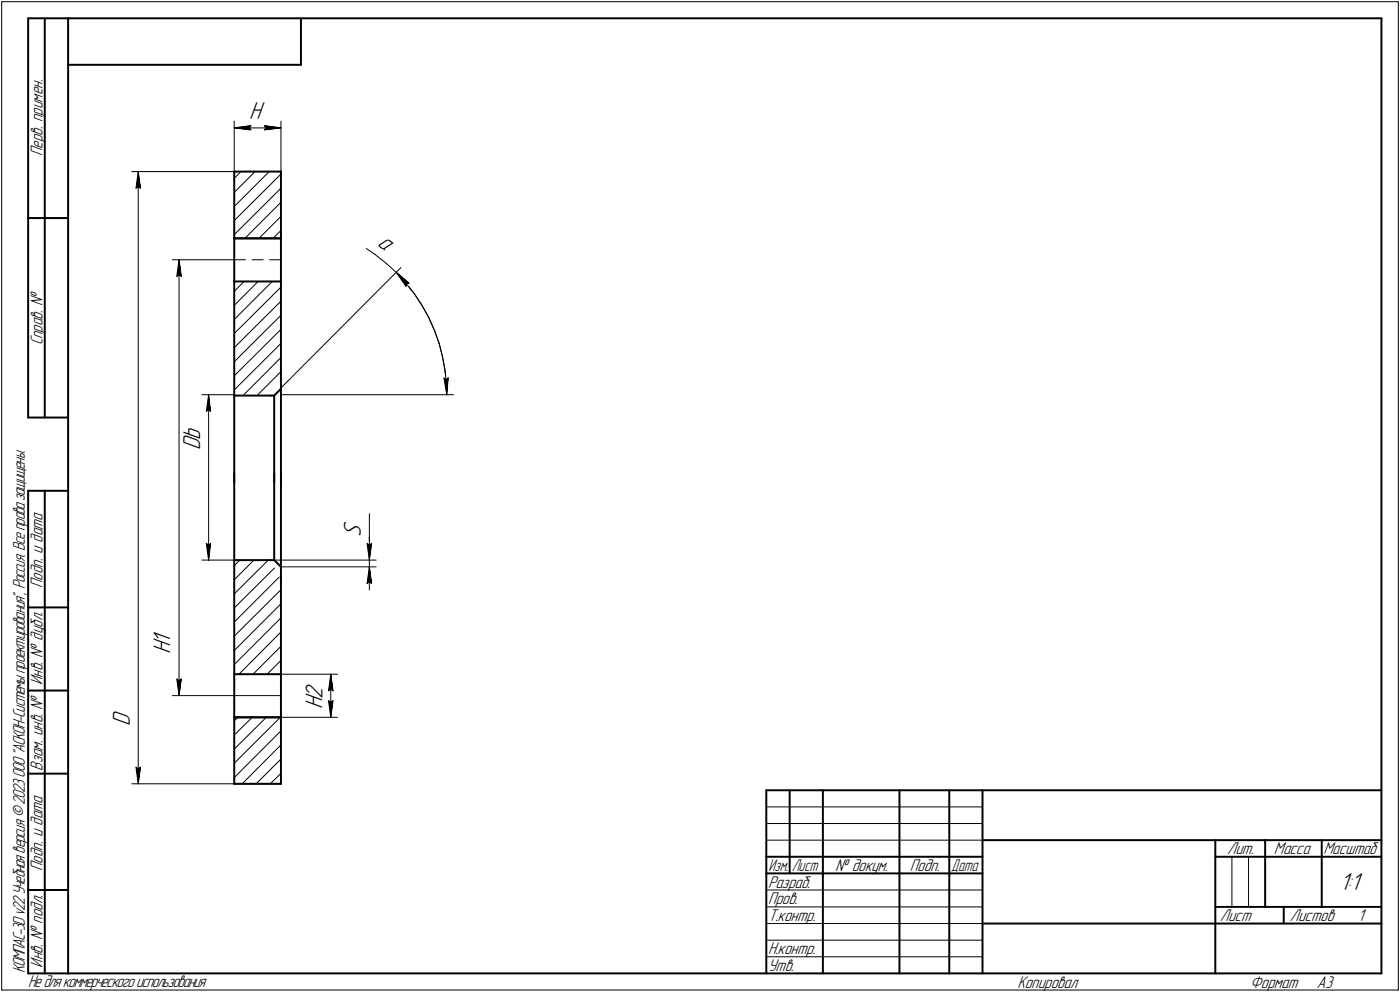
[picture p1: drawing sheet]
<svg xmlns="http://www.w3.org/2000/svg" width="421mm" height="298mm" viewBox="0 0 421 298" stroke-linecap="round" stroke-linejoin="round" font-family="sans-serif">
<defs><g id="words">
<g font-size="7.8">
<text x="75" y="35.9">H</text>
<text x="113.4" y="73.7" transform="rotate(37 113.4 73.7)">a</text>
<text x="60.2" y="135.3" transform="rotate(-90 60.2 135.3)">D</text>
<text x="60.2" y="132.1" transform="rotate(-90 60.2 132.1)">b</text>
<text x="108.6" y="161.3" transform="rotate(-90 108.6 161.3)">S</text>
<text x="51.3" y="196.7" transform="rotate(-90 51.3 196.7)">H</text>
<text x="51.3" y="193.5" transform="rotate(-90 51.3 193.5)">1</text>
<text x="96.9" y="210" transform="rotate(-90 96.9 210)">2</text>
<text x="96.9" y="213.2" transform="rotate(-90 96.9 213.2)">H</text>
<text x="39.1" y="218.1" transform="rotate(-90 39.1 218.1)">D</text>
<text x="402.9" y="267.5">1:1</text>
</g>
<g font-size="5.4">
<text x="12.8" y="46.9" transform="rotate(-90 12.8 46.9)">Перв. примен.</text>
<text x="12.8" y="103.8" transform="rotate(-90 12.8 103.8)">Справ. !</text>
<text x="12.8" y="176.7" transform="rotate(-90 12.8 176.7)">Подп. и дата</text>
<text x="12.8" y="205.8" transform="rotate(-90 12.8 205.8)">Инв. ! дубл.</text>
<text x="12.8" y="231.6" transform="rotate(-90 12.8 231.6)">Взам. инв. !</text>
<text x="369.1" y="256.8">Лит.</text>
<text x="383.1" y="256.8">Масса</text>
<text x="398" y="256.8">Масштаб</text>
<text x="12.8" y="261.7" transform="rotate(-90 12.8 261.7)">Подп. и дата</text>
<text x="251.2" y="261.8">! докум.</text>
<text x="273.6" y="261.8">Подп.</text>
<text x="231" y="266.8">Разраб.</text>
<text x="231" y="271.8">Пров.</text>
<text x="231" y="276.8">Т.контр.</text>
<text x="366.9" y="276.8">Лист</text>
<text x="387.9" y="276.8">Листов</text>
<text x="408.4" y="276.8">1</text>
<text x="231" y="286.8">Н.контр.</text>
<text x="7.5" y="292.5" transform="rotate(-90 7.5 292.5)">КОМПАС-3Dv22Учебнаяверсия©2023ООО&quot;АСКОН-Системыпроектирования&quot;, Россия. Всеправазащищены.</text>
<text x="12.8" y="290.8" transform="rotate(-90 12.8 290.8)">Инв. ! подл.</text>
<text x="231" y="291.8">Утв.</text>
<text x="8.5" y="296.7">Недлякоммерческогоиспользования</text>
<text x="306" y="296.8">Копировал</text>
<text x="376" y="296.8">Формат</text>
<text x="396" y="296.8">A3</text>
</g>
<g font-size="5.3">
<text x="231.1" y="261.8">Изм.</text>
<text x="238.1" y="261.8">Лист</text>
<text x="286.1" y="261.8">Дата</text>
</g>
</g></defs>
<g fill="none" stroke="#000" stroke-width=".59">
<path d="M8.5 5.5v120zM8.5 5.5h12zM13.5 5.5v120zM20.5 5.5v287zM20.5 5.5h395zM20.5 19.5h70zM90.5 5.5v14zM415.5 5.5v287zM70.4 51.6h14.1zM70.4 51.6v20zM84.5 51.6v20zM8.5 65.5h12z"/>
<path d="M70.4 71.6h14.1zM70.4 71.6v13zM84.5 71.6v13zM70.4 84.6h14.1zM70.4 84.6v34.3zM84.5 84.6v28.3zM70.4 118.9h11zM70.4 118.9v26zM81.4 118.9h1.1zM82.5 118.9l2-2.1zM82.5 118.9v26zM84.5 112.9v3.7z"/>
<path d="M84.5 116.6v28.3zM8.5 125.5h12zM8.5 147.5v145zM8.5 147.5h12zM13.5 147.5v145zM70.4 142.3v26zM82.5 142.3v26zM84.5 142.3v28.3zM70.4 168.3v34.2zM70.4 168.3h11zM81.4 168.3h1.1zM82.5 168.3l2 2z"/>
<path d="M84.5 174.3v28.3zM84.5 170.6v3.7zM8.5 182.5h12zM8.5 207.5h12zM70.4 215.6h14.1zM70.4 215.6v19.9zM70.4 202.6h14.1zM70.4 202.6v13zM84.5 215.6v19.9zM84.5 202.6v13zM8.5 232.5h12zM70.4 235.5h14.1z"/>
<path d="M230.5 237.5h185zM230.5 237.5v55zM237.5 237.5v25zM247.5 237.5v55zM270.5 237.5v55zM285.5 237.5v55zM295.5 237.5v55zM230.5 257.5h65zM295.5 252.5h120zM365.5 252.5v40zM365.5 257.5h15zM380.5 252.5v20z"/>
<path d="M380.5 257.5h35zM397.5 252.5v20zM8.5 267.5h12zM230.5 262.5h65zM295.5 277.5h70zM365.5 277.5h50zM365.5 272.5h50zM386.1 272.5v5zM8.5 292.5h12zM20.5 292.5h395z"/>
</g>
<g fill="none" stroke="#000" stroke-width=".3">
<path d="M.5 .5v297zM.5 .5h420zM420.5 .5v297zM70.4 36.4v15.2zM70.4 38.4l5-.6zM70.4 38.4l5 .6zM70.4 38.4h14.1zM75 38.4l.4 .6zM75.4 37.8l-.4 .6zM79.5 39l5-.6zM79.5 37.8l.5 .6zM79.5 37.8l5 .6z"/>
<path d="M80 38.4l-.5 .6zM84.5 36.4v15.2zM39.6 51.6h44.9zM40.9 56.6l.7-.5zM41.6 51.6l.6 5zM41.6 56.1l.6 .5zM41.6 51.6l-.7 5zM41.6 51.6v183.9zM70.4 57.8l6.3-6.2zM70.4 53.6l2.1-2zM51.8 78.1h18.6zM53.8 78.1l.7 5z"/>
<path d="M53.8 78.1l-.6 5zM53.8 78.1v130.9zM70.4 78.1h3.4zM70.4 70.5l14.1-13.9zM70.4 66.3l14.1-14zM70.4 62.1l10.5-10.5zM73.7 71.6l10.8-10.8zM75.8 78.1h3.4zM77.9 71.6l6.6-6.6zM81.1 78.1h3.4zM82.1 71.6l2.4-2.3zM110.2 74.7l2.6 1.8z"/>
<path d="M112.8 76.5l3.3 2.6zM116.1 79.1l3.1 2.8zM53.2 83.1l.6-.5zM53.8 82.6l.7 .5zM70.4 96l11.5-11.4zM70.4 91.8l7.2-7.2zM70.4 87.5l3-2.9zM119.2 81.9l2.8 3.1zM119.2 81.9l3.8 3.2zM119.2 81.9l2.9 4.1zM120.6 80.4l-36.1 36.2zM122 85l2.6 3.3z"/>
<path d="M122.3 85.2l.7-.1zM122.3 85.2l-.2 .8zM124.6 88.3l2.3 3.5zM126.9 91.8l2 3.6zM128.9 95.4l1.7 3.8zM130.6 99.2l1.5 4zM60.7 118.6h9.7zM62.7 118.6l.6 5zM62.7 118.6l-.6 5zM62.7 118.6v49.7zM70.4 117.2l14.1-14zM70.4 112.9l14.1-13.9z"/>
<path d="M70.4 108.7l14.1-14zM70.4 104.5l14.1-14zM70.4 100.2l14.1-13.9zM77.6 118.6l6.9-6.9zM84.5 107.4l-11.2 11.2zM84.5 118.6h51.9zM132.1 103.2l1 4.1zM133.1 107.3l.8 4.1zM133.5 113.6l.9 5zM133.5 113.6l.7 .5zM133.9 111.4l.4 4.2zM134.2 114.1l.6-.6z"/>
<path d="M134.3 115.6l.1 3zM134.8 113.5l-.4 5.1zM62.1 123.6l.6-.5zM62.7 123.1l.6 .5zM111.1 154.3v9zM60.7 168.3h9.7zM62.1 163.3l.6 5zM62.1 163.3l.6 .5zM62.7 163.8l.6-.5zM63.3 163.3l-.6 5zM70.4 178.5l10-9.9zM70.4 174.2l5.7-5.6z"/>
<path d="M70.4 170l1.5-1.4zM82.5 168.3h30.6zM84.5 170.3h28.6zM110.4 163.3l.7 .5zM110.4 163.3l.7 5zM110.4 175.3l.7-.5zM111.1 163.3v5zM111.1 163.8l.7-.5zM111.1 161.3v7zM111.1 170.3l-.7 5zM111.1 174.8l.7 .5zM111.1 170.3l.7 5z"/>
<path d="M111.1 170.3v7zM111.1 168.3v2zM111.8 163.3l-.7 5zM70.4 195.5l14.1-14.1zM70.4 191.2l14.1-14zM70.4 186.9l13.6-13.5zM70.4 182.7l12.1-12zM84.5 189.9l-12.6 12.7zM84.5 185.7l-14.1 14zM51.8 209h18.6zM53.2 204l.6 5zM53.2 204l.6 .6z"/>
<path d="M53.8 204.6l.7-.6zM54.5 204l-.7 5zM70.4 209h14.1zM70.4 216.7l1.1-1.1zM76.1 202.6l8.4-8.4zM80.3 202.6l4.2-4.1zM84.5 215.6h17zM84.5 202.6h17zM98.8 210.6l.7 5zM98.8 210.6l.7 .5zM98.8 207.6l.7-.5zM99.5 211.1l.7-.5z"/>
<path d="M99.5 202.6l.7 5zM99.5 207.1l.7 .5zM99.5 202.6l-.7 5zM99.5 202.6v13zM100.2 210.6l-.7 5zM39.6 235.5h44.9zM40.9 230.5l.7 5zM40.9 230.5l.7 .6zM41.6 231.1l.6-.6zM42.2 230.5l-.6 5zM70.4 233.7l14.1-14.1zM70.4 229.4l13.9-13.8z"/>
<path d="M70.4 225.1l9.7-9.5zM70.4 220.9l5.5-5.3zM72.8 235.5l11.7-11.6zM77 235.5l7.5-7.4zM81.3 235.5l3.2-3.1zM230.5 247.5h65zM230.5 252.5h65zM230.5 242.5h65zM370.5 257.5v15zM375.5 257.5v15zM230.5 267.5h65zM230.5 272.5h65z"/>
<path d="M230.5 277.5h65zM.5 297.5h420zM230.5 282.5h65zM230.5 287.5h65z"/>
</g>
<g fill="#fff" stroke="#fff" stroke-width=".3">
<path d="M116.8 69.3h.1zM116.7 69.4h.3zM116.6 69.5h.6zM116.5 69.6h.8zM116.5 69.7h.8zM116.4 69.8h1.1zM116.3 69.8h1.3zM116.2 69.9h1.5zM116.2 70h1.7zM116.2 70.1h1.7zM116.1 70.2h1.9zM116 70.3h2.2zM116 70.4h2.3zM115.9 70.4h2.5zM115.8 70.5h2.7zM115.7 70.6h2.9zM115.7 70.7h3zM115.7 70.8h3.2zM115.6 70.9h3.4zM115.5 71h3.5zM115.5 71h3.7zM115.4 71.1h3.9zM115.3 71.2h4.1zM115.2 71.3h4.3zM115.1 71.4h4.5zM115.1 71.5h4.6zM115.1 71.5h4.8zM115 71.6h5zM114.9 71.7h5.2zM114.9 71.8h5.3zM114.8 71.9h5.5zM114.7 72h5.7zM114.6 72.1h5.8zM114.6 72.1h5.7zM114.6 72.2h5.6zM114.5 72.3h5.6zM114.4 72.4h5.7zM114.4 72.5h5.7zM114.3 72.6h5.7zM114.2 72.6h5.7zM114.1 72.7h5.8zM114.1 72.8h5.7zM114 72.9h5.7zM114 73h5.6zM113.9 73.1h5.7zM113.8 73.2h5.7zM113.8 73.2h5.7zM113.7 73.3h5.7zM113.6 73.4h5.8zM113.5 73.5h5.8zM113.5 73.6h5.7zM113.5 73.7h5.6zM113.4 73.7h5.7zM113.3 73.8h5.7zM113.3 73.9h5.7zM113.2 74h5.7zM113.1 74.1h5.8zM113 74.2h5.8zM113 74.3h5.7zM112.9 74.3h5.7zM112.9 74.4h5.7zM112.8 74.5h5.7zM112.8 74.6h5.6zM112.7 74.7h5.7zM112.6 74.8h5.8zM112.5 74.8h5.8zM112.4 74.9h5.8zM112.6 75h5.5zM112.7 75.1h5.4zM112.8 75.2h5.2zM112.9 75.3h5zM113 75.4h4.9zM113.1 75.4h4.8zM113.3 75.5h4.5zM113.4 75.6h4.3zM113.5 75.7h4.1zM113.6 75.8h4zM113.7 75.9h3.8zM113.8 75.9h3.6zM113.9 76h3.4zM114 76.1h3.3zM114.1 76.2h3.2zM114.2 76.3h3zM114.4 76.4h2.7zM114.5 76.5h2.6zM114.6 76.5h2.4zM114.7 76.6h2.2zM114.8 76.7h2zM114.9 76.8h1.9zM115 76.9h1.8zM115.1 77h1.6zM115.2 77h1.4zM115.3 77.1h1.3zM115.5 77.2h1zM115.6 77.3h.8zM115.7 77.4h.6zM115.8 77.5h.5zM115.9 77.6h.3zM116 77.6h.2z"/>
<path d="M119.3 82h.2zM119.3 82.1h.4zM119.4 82.2h.5zM119.4 82.3h.7zM119.4 82.4h.8zM119.5 82.5h.9zM119.5 82.5h1.1zM119.5 82.6h1.2zM119.5 82.7h1.4zM119.5 82.8h1.6zM119.5 82.9h1.7zM119.6 83h1.6zM119.6 83.1h1.7zM119.6 83.1h1.9zM119.7 83.2h1.9zM119.7 83.3h2zM119.7 83.4h2.1zM119.8 83.5h2zM119.8 83.6h2.2zM119.8 83.7h2.3zM119.8 83.7h2.4zM119.9 83.8h2.4zM120 83.9h2.3zM120.1 84h2.4zM120.1 84.1h2.5zM120.1 84.2h2.6zM120.2 84.2h2.6zM120.3 84.3h2.6zM120.3 84.4h2.7zM120.4 84.5h2.7zM120.5 84.6h2.7zM120.5 84.7h2.8zM120.6 84.8h2.8zM120.6 84.8h2.9zM120.7 84.9h2.9zM120.7 85h3zM120.8 85.1h3zM120.9 85.2h2.8zM120.9 85.3h2.7zM121 85.3h2.5zM121.1 85.4h2.3zM121.2 85.5h2.2zM121.2 85.6h2.1zM121.2 85.7h2zM121.3 85.8h1.8zM121.4 85.9h1.6zM121.4 85.9h1.5zM121.5 86h1.4zM121.6 86.1h1.2zM121.6 86.2h1.1zM121.7 86.3h.9zM121.8 86.4h.7zM121.8 86.4h.6zM121.8 86.5h.5zM121.9 86.6h.4zM122 86.7h.2z"/>
<path d="M132.9 113.1h2.5zM133 113.2h2.4zM133 113.3h2.4zM133 113.4h2.4zM133 113.5h2.4zM133 113.5h2.4zM133.1 113.6h2.3zM133.1 113.7h2.3zM133.1 113.8h2.3zM133.1 113.9h2.3zM133.1 114h2.2zM133.1 114h2.2zM133.2 114.1h2.1zM133.2 114.2h2.1zM133.2 114.3h2.1zM133.2 114.4h2.1zM133.2 114.5h2.1zM133.3 114.6h2zM133.3 114.6h2zM133.3 114.7h2zM133.3 114.8h2zM133.3 114.9h1.9zM133.3 115h1.9zM133.3 115.1h1.9zM133.3 115.1h1.9zM133.3 115.2h1.9zM133.3 115.3h1.9zM133.3 115.4h1.9zM133.4 115.5h1.8zM133.4 115.6h1.8zM133.4 115.7h1.8zM133.4 115.7h1.8zM133.4 115.8h1.7zM133.4 115.9h1.7zM133.5 116h1.6zM133.5 116.1h1.6zM133.5 116.2h1.6zM133.5 116.2h1.6zM133.5 116.3h1.6zM133.6 116.4h1.5zM133.6 116.5h1.5zM133.6 116.6h1.5zM133.6 116.7h1.5zM133.6 116.8h1.4zM133.6 116.8h1.4zM133.7 116.9h1.3zM133.7 117h1.3zM133.8 117.1h1.2zM133.8 117.2h1.2zM133.9 117.3h1zM133.9 117.3h1zM133.9 117.4h1zM133.9 117.5h.9zM133.9 117.6h.9zM134 117.7h.7zM134 117.8h.7zM134.1 117.9h.6zM134.1 117.9h.5zM134.1 118h.5zM134.2 118.1h.4zM134.2 118.2h.3zM134.3 118.3h.2zM134.3 118.4h.2z"/>
<path d="M75 30.3h5zM75 30.4h5zM75 30.5h5zM75 30.6h5zM75 30.6h5zM75 30.7h5zM75 30.8h5zM75 30.9h5zM75 31h5zM75 31.1h5zM75 31.2h5zM75 31.2h5zM75 31.3h5zM75 31.4h5zM75 31.5h5zM75 31.6h5zM75 31.7h5zM75 31.7h5zM75 31.8h5zM75 31.9h5zM75 32h5zM75 32.1h5zM75 32.2h5zM75 32.3h5zM75 32.3h5zM75 32.4h5zM75 32.5h5zM75 32.6h5zM75 32.7h5zM75 32.8h5zM75 32.9h5zM75 32.9h5zM75 33h5zM75 33.1h5zM75 33.2h5zM75 33.3h5zM75 33.4h5zM75 33.4h5zM75 33.5h5zM75 33.6h5zM75 33.7h5zM75 33.8h5zM75 33.9h5zM75 34h5zM75 34h5zM75 34.1h5zM75 34.2h5zM75 34.3h5zM75 34.4h5zM75 34.5h5zM75 34.5h5zM75 34.6h5zM75 34.7h5zM75 34.8h5zM75 34.9h5zM75 35h5zM75 35.1h5zM75 35.1h5zM75 35.2h5zM75 35.3h5zM75 35.4h5zM75 35.5h5zM75 35.6h5zM75 35.6h5zM75 35.7h5zM75 35.8h5zM75 35.9h5zM75 36h5zM75 36.1h5zM75 36.2h5zM75 36.2h5zM75 36.3h5zM75 36.4h5zM75 36.5h5zM75 36.6h5zM75 36.7h5zM75 36.7h5zM75 36.8h5zM75 36.9h5zM75 37h5zM75 37.1h5zM75 37.2h5zM75 37.3h5zM75 37.3h5z"/>
<path d="M75.4 37.3h.5zM74.8 37.3h1.1zM74.1 37.4h1.8zM73.5 37.5h2.4zM72.9 37.6h3zM72.2 37.7h3.7zM72.1 37.8h3.8zM71.9 37.8h4zM71.6 37.9h4.3zM71.5 38h4.4zM71.3 38.1h4.6zM71 38.2h4.9zM70.9 38.3h5zM70.7 38.4h5.2zM70.4 38.4h5.5zM70.7 38.5h5.2zM71 38.6h4.9zM71.1 38.7h4.8zM71.4 38.8h4.5zM71.6 38.9h4.3zM71.8 38.9h4.1zM72.1 39h3.8zM72.2 39.1h3.7zM72.9 39.2h3zM73.5 39.3h2.4zM74.1 39.4h1.8zM74.8 39.5h1.1zM75.4 39.5h.5z"/>
<path d="M79 37.3h.7zM79 37.3h1.3zM79 37.4h1.9zM79 37.5h2.5zM79 37.6h3.1zM79 37.7h3.7zM79 37.8h4zM79 37.8h4.1zM79 37.9h4.3zM79 38h4.6zM79 38.1h4.7zM79 38.2h4.9zM79 38.3h5.2zM79 38.4h5.3zM79 38.4h5.5zM79 38.5h5.3zM79 38.6h5.1zM79 38.7h4.9zM79 38.8h4.7zM79 38.9h4.4zM79 38.9h4.2zM79 39h4zM79 39.1h3.7zM79 39.2h3.1zM79 39.3h2.5zM79 39.4h1.9zM79 39.5h1.3zM79 39.5h.7z"/>
<path d="M45.7 189.6h7.1zM45.7 189.7h7.1zM45.7 189.7h7.1zM45.7 189.8h7.1zM45.7 189.9h7.1zM45.7 190h7.1zM45.7 190.1h7.1zM45.7 190.2h7.1zM45.7 190.2h7.1zM45.7 190.3h7.1zM45.7 190.4h7.1zM45.7 190.5h7.1zM45.7 190.6h7.1zM45.7 190.7h7.1zM45.7 190.8h7.1zM45.7 190.8h7.1zM45.7 190.9h7.1zM45.7 191h7.1zM45.7 191.1h7.1zM45.7 191.2h7.1zM45.7 191.3h7.1zM45.7 191.3h7.1zM45.7 191.4h7.1zM45.7 191.5h7.1zM45.7 191.6h7.1zM45.7 191.7h7.1zM45.7 191.8h7.1zM45.7 191.9h7.1zM45.7 191.9h7.1zM45.7 192h7.1zM45.7 192.1h7.1zM45.7 192.2h7.1zM45.7 192.3h7.1zM45.7 192.4h7.1zM45.7 192.4h7.1zM45.7 192.5h7.1zM45.7 192.6h7.1zM45.7 192.7h7.1zM45.7 192.8h7.1zM45.7 192.9h7.1zM45.7 193h7.1zM45.7 193h7.1zM45.7 193.1h7.1zM45.7 193.2h7.1zM45.7 193.3h7.1zM45.7 193.4h7.1zM45.7 193.5h7.1zM45.7 193.5h7.1zM45.7 193.6h7.1zM45.7 193.7h7.1zM45.7 193.8h7.1zM45.7 193.9h7.1zM45.7 194h7.1zM45.7 194.1h7.1zM45.7 194.1h7.1zM45.7 194.2h7.1zM45.7 194.3h7.1zM45.7 194.4h7.1zM45.7 194.5h7.1zM45.7 194.6h7.1zM45.7 194.6h7.1zM45.7 194.7h7.1zM45.7 194.8h7.1zM45.7 194.9h7.1zM45.7 195h7.1zM45.7 195.1h7.1zM45.7 195.2h7.1zM45.7 195.2h7.1zM45.7 195.3h7.1zM45.7 195.4h7.1zM45.7 195.5h7.1zM45.7 195.6h7.1zM45.7 195.7h7.1zM45.7 195.7h7.1zM45.7 195.8h7.1zM45.7 195.9h7.1zM45.7 196h7.1zM45.7 196.1h7.1zM45.7 196.2h7.1zM45.7 196.3h7.1zM45.7 196.3h7.1zM45.7 196.4h7.1zM45.7 196.5h7.1zM45.7 196.6h7.1z"/>
<path d="M53.8 78.3h.2zM53.8 78.4h.2zM53.7 78.5h.4zM53.7 78.6h.4zM53.6 78.7h.5zM53.6 78.7h.6zM53.6 78.8h.6zM53.5 78.9h.8zM53.5 79h.8zM53.4 79.1h1zM53.4 79.2h1zM53.3 79.2h1.1zM53.3 79.3h1.1zM53.3 79.4h1.1zM53.3 79.5h1.2zM53.3 79.6h1.2zM53.2 79.7h1.4zM53.2 79.8h1.4zM53.1 79.8h1.5zM53.1 79.9h1.6zM53.1 80h1.6zM53.1 80.1h1.6zM53.1 80.2h1.6zM53.1 80.3h1.6zM53.1 80.3h1.6zM53.1 80.4h1.6zM53 80.5h1.7zM53 80.6h1.8zM53 80.7h1.8zM53 80.8h1.8zM53 80.9h1.8zM53 80.9h1.8zM53 81h1.8zM52.9 81.1h1.9zM52.9 81.2h1.9zM52.9 81.3h1.9zM52.9 81.4h2zM52.9 81.4h2zM52.9 81.5h2zM52.9 81.6h2zM52.8 81.7h2.1zM52.8 81.8h2.1zM52.8 81.9h2.1zM52.8 82h2.1zM52.8 82h2.1zM52.8 82.1h2.1zM52.8 82.2h2.1zM52.8 82.3h2.1zM52.7 82.4h2.2zM52.7 82.5h2.2zM52.7 82.5h2.2zM52.7 82.6h2.2zM52.7 82.7h2.2zM52.7 82.8h2.2zM52.7 82.9h2.3zM52.7 83h2.3zM52.7 83.1h2.3zM52.7 83.1h2.3zM52.7 83.2h2.3zM52.7 83.3h2.3zM52.7 83.4h2.3zM52.7 83.5h2.3z"/>
<path d="M52.6 203.5h2.4zM52.7 203.6h2.3zM52.7 203.7h2.3zM52.7 203.8h2.3zM52.7 203.9h2.3zM52.7 204h2.3zM52.7 204h2.3zM52.7 204.1h2.3zM52.7 204.2h2.3zM52.7 204.3h2.2zM52.7 204.4h2.2zM52.7 204.5h2.2zM52.7 204.6h2.2zM52.7 204.6h2.2zM52.7 204.7h2.2zM52.8 204.8h2.1zM52.8 204.9h2.1zM52.8 205h2.1zM52.8 205.1h2.1zM52.8 205.1h2.1zM52.8 205.2h2.1zM52.8 205.3h2.1zM52.8 205.4h2.1zM52.9 205.5h2zM52.9 205.6h2zM52.9 205.7h2zM52.9 205.7h2zM52.9 205.8h1.9zM52.9 205.9h1.9zM52.9 206h1.9zM53 206.1h1.8zM53 206.2h1.8zM53 206.2h1.8zM53 206.3h1.8zM53 206.4h1.8zM53 206.5h1.8zM53 206.6h1.7zM53.1 206.7h1.6zM53.1 206.8h1.6zM53.1 206.8h1.6zM53.1 206.9h1.6zM53.1 207h1.6zM53.1 207.1h1.6zM53.1 207.2h1.6zM53.1 207.3h1.5zM53.2 207.3h1.4zM53.2 207.4h1.4zM53.3 207.5h1.2zM53.3 207.6h1.2zM53.3 207.7h1.1zM53.3 207.8h1.1zM53.3 207.9h1.1zM53.4 207.9h1zM53.4 208h1zM53.5 208.1h.8zM53.5 208.2h.8zM53.6 208.3h.6zM53.6 208.4h.6zM53.6 208.4h.5zM53.7 208.5h.4zM53.7 208.6h.4zM53.8 208.7h.2zM53.8 208.8h.2z"/>
<path d="M33.4 213.1h7.2zM33.4 213.2h7.2zM33.4 213.3h7.2zM33.4 213.4h7.2zM33.4 213.4h7.2zM33.4 213.5h7.2zM33.4 213.6h7.2zM33.4 213.7h7.2zM33.4 213.8h7.2zM33.4 213.9h7.2zM33.4 214h7.2zM33.4 214h7.2zM33.4 214.1h7.2zM33.4 214.2h7.2zM33.4 214.3h7.2zM33.4 214.4h7.2zM33.4 214.5h7.2zM33.4 214.5h7.2zM33.4 214.6h7.2zM33.4 214.7h7.2zM33.4 214.8h7.2zM33.4 214.9h7.2zM33.4 215h7.2zM33.4 215.1h7.2zM33.4 215.1h7.2zM33.4 215.2h7.2zM33.4 215.3h7.2zM33.4 215.4h7.2zM33.4 215.5h7.2zM33.4 215.6h7.2zM33.4 215.6h7.2zM33.4 215.7h7.2zM33.4 215.8h7.2zM33.4 215.9h7.2zM33.4 216h7.2zM33.4 216.1h7.2zM33.4 216.2h7.2zM33.4 216.2h7.2zM33.4 216.3h7.2zM33.4 216.4h7.2zM33.4 216.5h7.2zM33.4 216.6h7.2zM33.4 216.7h7.2zM33.4 216.7h7.2zM33.4 216.8h7.2zM33.4 216.9h7.2zM33.4 217h7.2zM33.4 217.1h7.2zM33.4 217.2h7.2zM33.4 217.3h7.2zM33.4 217.3h7.2zM33.4 217.4h7.2zM33.4 217.5h7.2zM33.4 217.6h7.2zM33.4 217.7h7.2zM33.4 217.8h7.2zM33.4 217.8h7.2zM33.4 217.9h7.2zM33.4 218h7.2z"/>
<path d="M41.5 51.8h.2zM41.5 51.9h.2zM41.4 52h.4zM41.4 52.1h.4zM41.3 52.2h.5zM41.3 52.2h.6zM41.3 52.3h.6zM41.2 52.4h.8zM41.2 52.5h.8zM41.1 52.6h1zM41.1 52.7h1zM41.1 52.7h1zM41.1 52.8h1.1zM41.1 52.9h1.1zM41 53h1.2zM41 53.1h1.2zM40.9 53.2h1.4zM40.9 53.3h1.4zM40.8 53.3h1.5zM40.8 53.4h1.6zM40.8 53.5h1.6zM40.8 53.6h1.6zM40.8 53.7h1.6zM40.8 53.8h1.6zM40.8 53.8h1.6zM40.8 53.9h1.6zM40.8 54h1.7zM40.7 54.1h1.8zM40.7 54.2h1.8zM40.7 54.3h1.8zM40.7 54.4h1.8zM40.7 54.4h1.8zM40.7 54.5h1.8zM40.7 54.6h1.9zM40.7 54.7h1.9zM40.7 54.8h1.9zM40.6 54.9h2zM40.6 54.9h2zM40.6 55h2zM40.6 55.1h2zM40.6 55.2h2zM40.6 55.3h2.1zM40.6 55.4h2.1zM40.6 55.5h2.1zM40.6 55.5h2.1zM40.6 55.6h2.1zM40.6 55.7h2.1zM40.6 55.8h2.1zM40.6 55.9h2.2zM40.6 56h2.2zM40.6 56h2.2zM40.6 56.1h2.2zM40.6 56.2h2.2zM40.6 56.3h2.2zM40.5 56.4h2.3zM40.5 56.5h2.3zM40.5 56.6h2.3zM40.5 56.6h2.3zM40.5 56.7h2.3zM40.5 56.8h2.3zM40.5 56.9h2.3zM40.5 57h2.3z"/>
<path d="M40.4 230h2.4zM40.5 230.1h2.3zM40.5 230.2h2.3zM40.5 230.3h2.3zM40.5 230.4h2.3zM40.5 230.5h2.3zM40.5 230.5h2.3zM40.5 230.6h2.3zM40.5 230.7h2.3zM40.6 230.8h2.2zM40.6 230.9h2.2zM40.6 231h2.2zM40.6 231.1h2.2zM40.6 231.1h2.2zM40.6 231.2h2.2zM40.6 231.3h2.1zM40.6 231.4h2.1zM40.6 231.5h2.1zM40.6 231.6h2.1zM40.6 231.6h2.1zM40.6 231.7h2.1zM40.6 231.8h2.1zM40.6 231.9h2zM40.6 232h2zM40.6 232.1h2zM40.6 232.2h2zM40.6 232.2h2zM40.7 232.3h1.9zM40.7 232.4h1.9zM40.7 232.5h1.9zM40.7 232.6h1.8zM40.7 232.7h1.8zM40.7 232.7h1.8zM40.7 232.8h1.8zM40.7 232.9h1.8zM40.7 233h1.8zM40.8 233.1h1.7zM40.8 233.2h1.6zM40.8 233.3h1.6zM40.8 233.3h1.6zM40.8 233.4h1.6zM40.8 233.5h1.6zM40.8 233.6h1.6zM40.8 233.7h1.6zM40.8 233.8h1.5zM40.9 233.8h1.4zM40.9 233.9h1.4zM41 234h1.2zM41 234.1h1.2zM41.1 234.2h1.1zM41.1 234.3h1.1zM41.1 234.4h1zM41.1 234.4h1zM41.1 234.5h1zM41.2 234.6h.8zM41.2 234.7h.8zM41.3 234.8h.6zM41.3 234.9h.6zM41.3 234.9h.5zM41.4 235h.4zM41.4 235.1h.4zM41.5 235.2h.2zM41.5 235.3h.2z"/>
<path d="M103 156.3h7.1zM103 156.4h7.1zM103 156.5h7.1zM103 156.5h7.1zM103 156.6h7.1zM103 156.7h7.1zM103 156.8h7.1zM103 156.9h7.1zM103 157h7.1zM103 157.1h7.1zM103 157.1h7.1zM103 157.2h7.1zM103 157.3h7.1zM103 157.4h7.1zM103 157.5h7.1zM103 157.6h7.1zM103 157.6h7.1zM103 157.7h7.1zM103 157.8h7.1zM103 157.9h7.1zM103 158h7.1zM103 158.1h7.1zM103 158.2h7.1zM103 158.2h7.1zM103 158.3h7.1zM103 158.4h7.1zM103 158.5h7.1zM103 158.6h7.1zM103 158.7h7.1zM103 158.7h7.1zM103 158.8h7.1zM103 158.9h7.1zM103 159h7.1zM103 159.1h7.1zM103 159.2h7.1zM103 159.3h7.1zM103 159.3h7.1zM103 159.4h7.1zM103 159.5h7.1zM103 159.6h7.1zM103 159.7h7.1zM103 159.8h7.1zM103 159.9h7.1zM103 159.9h7.1zM103 160h7.1zM103 160.1h7.1zM103 160.2h7.1zM103 160.3h7.1zM103 160.4h7.1zM103 160.4h7.1zM103 160.5h7.1zM103 160.6h7.1zM103 160.7h7.1zM103 160.8h7.1zM103 160.9h7.1zM103 161h7.1zM103 161h7.1zM103 161.1h7.1zM103 161.2h7.1z"/>
<path d="M109.9 162.8h2.5zM110 162.9h2.4zM110 163h2.4zM110 163.1h2.4zM110 163.2h2.4zM110 163.2h2.4zM110 163.3h2.4zM110 163.4h2.4zM110 163.5h2.3zM110.1 163.6h2.2zM110.1 163.7h2.2zM110.1 163.7h2.2zM110.1 163.8h2.2zM110.1 163.9h2.2zM110.1 164h2.2zM110.1 164.1h2.1zM110.1 164.2h2.1zM110.1 164.3h2.1zM110.2 164.3h2zM110.2 164.4h2zM110.2 164.5h2zM110.2 164.6h2zM110.2 164.7h1.9zM110.2 164.8h1.9zM110.2 164.8h1.9zM110.2 164.9h1.9zM110.2 165h1.9zM110.2 165.1h1.9zM110.2 165.2h1.9zM110.2 165.3h1.9zM110.2 165.4h1.8zM110.2 165.4h1.8zM110.2 165.5h1.8zM110.2 165.6h1.8zM110.2 165.7h1.8zM110.2 165.8h1.8zM110.3 165.9h1.7zM110.3 165.9h1.6zM110.3 166h1.6zM110.3 166.1h1.6zM110.3 166.2h1.6zM110.3 166.3h1.6zM110.3 166.4h1.6zM110.3 166.5h1.6zM110.3 166.5h1.5zM110.4 166.6h1.4zM110.4 166.7h1.4zM110.5 166.8h1.3zM110.5 166.9h1.3zM110.6 167h1.1zM110.6 167h1.1zM110.6 167.1h1zM110.7 167.2h.9zM110.7 167.3h.9zM110.7 167.4h.8zM110.7 167.5h.8zM110.8 167.6h.6zM110.8 167.6h.6zM110.8 167.7h.5zM110.9 167.8h.4zM110.9 167.9h.4zM111 168h.3zM111 168.1h.3z"/>
<path d="M111 170.6h.3zM111 170.7h.3zM110.9 170.8h.4zM110.9 170.9h.4zM110.8 170.9h.5zM110.8 171h.6zM110.8 171.1h.6zM110.7 171.2h.8zM110.7 171.3h.8zM110.7 171.4h.9zM110.7 171.4h.9zM110.6 171.5h1zM110.6 171.6h1.1zM110.6 171.7h1.1zM110.5 171.8h1.3zM110.5 171.9h1.3zM110.4 172h1.4zM110.4 172h1.4zM110.3 172.1h1.5zM110.3 172.2h1.6zM110.3 172.3h1.6zM110.3 172.4h1.6zM110.3 172.5h1.6zM110.3 172.6h1.6zM110.3 172.6h1.6zM110.3 172.7h1.6zM110.3 172.8h1.7zM110.2 172.9h1.8zM110.2 173h1.8zM110.2 173.1h1.8zM110.2 173.1h1.8zM110.2 173.2h1.8zM110.2 173.3h1.8zM110.2 173.4h1.9zM110.2 173.5h1.9zM110.2 173.6h1.9zM110.2 173.7h1.9zM110.2 173.7h1.9zM110.2 173.8h1.9zM110.2 173.9h1.9zM110.2 174h1.9zM110.2 174.1h2zM110.2 174.2h2zM110.2 174.2h2zM110.2 174.3h2zM110.1 174.4h2.1zM110.1 174.5h2.1zM110.1 174.6h2.1zM110.1 174.7h2.2zM110.1 174.8h2.2zM110.1 174.8h2.2zM110.1 174.9h2.2zM110.1 175h2.2zM110.1 175.1h2.2zM110 175.2h2.3zM110 175.3h2.4zM110 175.3h2.4zM110 175.4h2.4zM110 175.5h2.4zM110 175.6h2.4zM110 175.7h2.4zM110 175.8h2.4z"/>
<path d="M54.6 127.5h7.1zM54.6 127.6h7.1zM54.6 127.7h7.1zM54.6 127.8h7.1zM54.6 127.8h7.1zM54.6 127.9h7.1zM54.6 128h7.1zM54.6 128.1h7.1zM54.6 128.2h7.1zM54.6 128.3h7.1zM54.6 128.4h7.1zM54.6 128.4h7.1zM54.6 128.5h7.1zM54.6 128.6h7.1zM54.6 128.7h7.1zM54.6 128.8h7.1zM54.6 128.9h7.1zM54.6 128.9h7.1zM54.6 129h7.1zM54.6 129.1h7.1zM54.6 129.2h7.1zM54.6 129.3h7.1zM54.6 129.4h7.1zM54.6 129.5h7.1zM54.6 129.5h7.1zM54.6 129.6h7.1zM54.6 129.7h7.1zM54.6 129.8h7.1zM54.6 129.9h7.1zM54.6 130h7.1zM54.6 130h7.1zM54.6 130.1h7.1zM54.6 130.2h7.1zM54.6 130.3h7.1zM54.6 130.4h7.1zM54.6 130.5h7.1zM54.6 130.6h7.1zM54.6 130.6h7.1zM54.6 130.7h7.1zM54.6 130.8h7.1zM54.6 130.9h7.1zM54.6 131h7.1zM54.6 131.1h7.1zM54.6 131.1h7.1zM54.6 131.2h7.1zM54.6 131.3h7.1zM54.6 131.4h7.1zM54.6 131.5h7.1zM54.6 131.6h7.1zM54.6 131.7h7.1zM54.6 131.7h7.1zM54.6 131.8h7.1zM54.6 131.9h7.1zM54.6 132h7.1zM54.6 132.1h7.1zM54.6 132.2h7.1zM54.6 132.2h7.1zM54.6 132.3h7.1zM54.6 132.4h7.1zM54.6 132.5h7.1zM54.6 132.6h7.1zM54.6 132.7h7.1zM54.6 132.8h7.1zM54.6 132.8h7.1zM54.6 132.9h7.1zM54.6 133h7.1zM54.6 133.1h7.1zM54.6 133.2h7.1zM54.6 133.3h7.1zM54.6 133.3h7.1zM54.6 133.4h7.1zM54.6 133.5h7.1zM54.6 133.6h7.1zM54.6 133.7h7.1zM54.6 133.8h7.1zM54.6 133.9h7.1zM54.6 133.9h7.1zM54.6 134h7.1zM54.6 134.1h7.1zM54.6 134.2h7.1zM54.6 134.3h7.1zM54.6 134.4h7.1zM54.6 134.5h7.1zM54.6 134.5h7.1zM54.6 134.6h7.1zM54.6 134.7h7.1zM54.6 134.8h7.1zM54.6 134.9h7.1zM54.6 135h7.1zM54.6 135h7.1zM54.6 135.1h7.1zM54.6 135.2h7.1z"/>
<path d="M61.5 162.8h2.4zM61.6 162.9h2.3zM61.6 163h2.3zM61.6 163.1h2.3zM61.6 163.2h2.3zM61.6 163.2h2.3zM61.6 163.3h2.3zM61.6 163.4h2.3zM61.6 163.5h2.2zM61.6 163.6h2.2zM61.6 163.7h2.2zM61.6 163.7h2.2zM61.6 163.8h2.2zM61.6 163.9h2.2zM61.6 164h2.2zM61.7 164.1h2.1zM61.7 164.2h2.1zM61.7 164.3h2.1zM61.7 164.3h2.1zM61.7 164.4h2.1zM61.7 164.5h2.1zM61.7 164.6h2.1zM61.7 164.7h2zM61.8 164.8h1.9zM61.8 164.8h1.9zM61.8 164.9h1.9zM61.8 165h1.9zM61.8 165.1h1.9zM61.8 165.2h1.9zM61.8 165.3h1.9zM61.9 165.4h1.7zM61.9 165.4h1.7zM61.9 165.5h1.7zM61.9 165.6h1.7zM61.9 165.7h1.7zM61.9 165.8h1.7zM61.9 165.9h1.7zM62 165.9h1.5zM62 166h1.5zM62 166.1h1.5zM62 166.2h1.5zM62 166.3h1.5zM62 166.4h1.5zM62 166.5h1.5zM62 166.5h1.4zM62.1 166.6h1.3zM62.1 166.7h1.3zM62.1 166.8h1.2zM62.1 166.9h1.2zM62.2 167h1.1zM62.2 167h1zM62.2 167.1h1zM62.3 167.2h.9zM62.3 167.3h.9zM62.4 167.4h.8zM62.4 167.5h.7zM62.5 167.6h.6zM62.5 167.6h.6zM62.5 167.7h.5zM62.6 167.8h.4zM62.6 167.9h.3zM62.7 168h.2zM62.7 168.1h.2z"/>
<path d="M62.7 118.9h.2zM62.7 119h.2zM62.6 119h.3zM62.6 119.1h.4zM62.5 119.2h.5zM62.5 119.3h.6zM62.5 119.4h.6zM62.4 119.5h.7zM62.4 119.5h.8zM62.3 119.6h.9zM62.3 119.7h.9zM62.2 119.8h1zM62.2 119.9h1zM62.2 120h1.1zM62.1 120.1h1.2zM62.1 120.1h1.2zM62.1 120.2h1.3zM62.1 120.3h1.3zM62 120.4h1.4zM62 120.5h1.5zM62 120.6h1.5zM62 120.6h1.5zM62 120.7h1.5zM62 120.8h1.5zM62 120.9h1.5zM62 121h1.5zM61.9 121.1h1.7zM61.9 121.2h1.7zM61.9 121.2h1.7zM61.9 121.3h1.7zM61.9 121.4h1.7zM61.9 121.5h1.7zM61.9 121.6h1.7zM61.8 121.7h1.9zM61.8 121.8h1.9zM61.8 121.8h1.9zM61.8 121.9h1.9zM61.8 122h1.9zM61.8 122.1h1.9zM61.8 122.2h1.9zM61.7 122.3h2zM61.7 122.3h2.1zM61.7 122.4h2.1zM61.7 122.5h2.1zM61.7 122.6h2.1zM61.7 122.7h2.1zM61.7 122.8h2.1zM61.7 122.9h2.1zM61.6 122.9h2.2zM61.6 123h2.2zM61.6 123.1h2.2zM61.6 123.2h2.2zM61.6 123.3h2.2zM61.6 123.4h2.2zM61.6 123.4h2.2zM61.6 123.5h2.3zM61.6 123.6h2.3zM61.6 123.7h2.3zM61.6 123.8h2.3zM61.6 123.9h2.3zM61.6 124h2.3zM61.6 124h2.3z"/>
<path d="M91.4 205h7.1zM91.4 205.1h7.1zM91.4 205.1h7.1zM91.4 205.2h7.1zM91.4 205.3h7.1zM91.4 205.4h7.1zM91.4 205.5h7.1zM91.4 205.6h7.1zM91.4 205.7h7.1zM91.4 205.7h7.1zM91.4 205.8h7.1zM91.4 205.9h7.1zM91.4 206h7.1zM91.4 206.1h7.1zM91.4 206.2h7.1zM91.4 206.2h7.1zM91.4 206.3h7.1zM91.4 206.4h7.1zM91.4 206.5h7.1zM91.4 206.6h7.1zM91.4 206.7h7.1zM91.4 206.8h7.1zM91.4 206.8h7.1zM91.4 206.9h7.1zM91.4 207h7.1zM91.4 207.1h7.1zM91.4 207.2h7.1zM91.4 207.3h7.1zM91.4 207.3h7.1zM91.4 207.4h7.1zM91.4 207.5h7.1zM91.4 207.6h7.1zM91.4 207.7h7.1zM91.4 207.8h7.1zM91.4 207.9h7.1zM91.4 207.9h7.1zM91.4 208h7.1zM91.4 208.1h7.1zM91.4 208.2h7.1zM91.4 208.3h7.1zM91.4 208.4h7.1zM91.4 208.4h7.1zM91.4 208.5h7.1zM91.4 208.6h7.1zM91.4 208.7h7.1zM91.4 208.8h7.1zM91.4 208.9h7.1zM91.4 209h7.1zM91.4 209h7.1zM91.4 209.1h7.1zM91.4 209.2h7.1zM91.4 209.3h7.1zM91.4 209.4h7.1zM91.4 209.5h7.1zM91.4 209.5h7.1zM91.4 209.6h7.1zM91.4 209.7h7.1zM91.4 209.8h7.1zM91.4 209.9h7.1zM91.4 210h7.1zM91.4 210.1h7.1zM91.4 210.1h7.1zM91.4 210.2h7.1zM91.4 210.3h7.1zM91.4 210.4h7.1zM91.4 210.5h7.1zM91.4 210.6h7.1zM91.4 210.7h7.1zM91.4 210.7h7.1zM91.4 210.8h7.1zM91.4 210.9h7.1zM91.4 211h7.1zM91.4 211.1h7.1zM91.4 211.2h7.1zM91.4 211.2h7.1zM91.4 211.3h7.1zM91.4 211.4h7.1zM91.4 211.5h7.1zM91.4 211.6h7.1zM91.4 211.7h7.1zM91.4 211.8h7.1zM91.4 211.8h7.1zM91.4 211.9h7.1zM91.4 212h7.1zM91.4 212.1h7.1zM91.4 212.2h7.1zM91.4 212.3h7.1zM91.4 212.3h7.1zM91.4 212.4h7.1zM91.4 212.5h7.1zM91.4 212.6h7.1zM91.4 212.7h7.1zM91.4 212.8h7.1zM91.4 212.9h7.1zM91.4 212.9h7.1zM91.4 213h7.1zM91.4 213.1h7.1z"/>
<path d="M98.2 210.1h2.5zM98.3 210.1h2.4zM98.3 210.2h2.4zM98.3 210.3h2.4zM98.3 210.4h2.4zM98.3 210.5h2.4zM98.3 210.6h2.4zM98.3 210.7h2.4zM98.4 210.7h2.3zM98.4 210.8h2.2zM98.4 210.9h2.2zM98.4 211h2.2zM98.4 211.1h2.2zM98.4 211.2h2.2zM98.4 211.2h2.2zM98.5 211.3h2.1zM98.5 211.4h2.1zM98.5 211.5h2.1zM98.5 211.6h2zM98.5 211.7h2zM98.5 211.8h2zM98.5 211.8h2zM98.5 211.9h2zM98.6 212h1.9zM98.6 212.1h1.9zM98.6 212.2h1.9zM98.6 212.3h1.9zM98.6 212.3h1.8zM98.6 212.4h1.8zM98.6 212.5h1.8zM98.6 212.6h1.8zM98.6 212.7h1.8zM98.6 212.8h1.8zM98.6 212.9h1.8zM98.6 212.9h1.8zM98.6 213h1.8zM98.6 213.1h1.7zM98.7 213.2h1.6zM98.7 213.3h1.6zM98.7 213.4h1.6zM98.7 213.4h1.6zM98.7 213.5h1.6zM98.7 213.6h1.6zM98.7 213.7h1.6zM98.7 213.8h1.5zM98.8 213.9h1.4zM98.8 214h1.4zM98.9 214h1.3zM98.9 214.1h1.3zM99 214.2h1.1zM99 214.3h1.1zM99 214.4h1zM99.1 214.5h.9zM99.1 214.5h.9zM99.1 214.6h.8zM99.1 214.7h.8zM99.2 214.8h.6zM99.2 214.9h.6zM99.2 215h.5zM99.3 215.1h.4zM99.3 215.1h.4zM99.4 215.2h.3zM99.4 215.3h.3z"/>
<path d="M99.4 202.9h.3zM99.4 202.9h.3zM99.3 203h.4zM99.3 203.1h.4zM99.2 203.2h.5zM99.2 203.3h.6zM99.2 203.4h.6zM99.1 203.5h.8zM99.1 203.5h.8zM99.1 203.6h.9zM99.1 203.7h.9zM99 203.8h1zM99 203.9h1.1zM99 204h1.1zM98.9 204h1.3zM98.9 204.1h1.3zM98.8 204.2h1.4zM98.8 204.3h1.4zM98.7 204.4h1.5zM98.7 204.5h1.6zM98.7 204.6h1.6zM98.7 204.6h1.6zM98.7 204.7h1.6zM98.7 204.8h1.6zM98.7 204.9h1.6zM98.7 205h1.6zM98.6 205.1h1.7zM98.6 205.1h1.8zM98.6 205.2h1.8zM98.6 205.3h1.8zM98.6 205.4h1.8zM98.6 205.5h1.8zM98.6 205.6h1.8zM98.6 205.7h1.8zM98.6 205.7h1.8zM98.6 205.8h1.8zM98.6 205.9h1.9zM98.6 206h1.9zM98.6 206.1h1.9zM98.6 206.2h1.9zM98.5 206.2h2zM98.5 206.3h2zM98.5 206.4h2zM98.5 206.5h2zM98.5 206.6h2.1zM98.5 206.7h2.1zM98.5 206.8h2.1zM98.4 206.8h2.2zM98.4 206.9h2.2zM98.4 207h2.2zM98.4 207.1h2.2zM98.4 207.2h2.2zM98.4 207.3h2.2zM98.4 207.3h2.3zM98.3 207.4h2.4zM98.3 207.5h2.4zM98.3 207.6h2.4zM98.3 207.7h2.4zM98.3 207.8h2.4zM98.3 207.9h2.4zM98.3 207.9h2.4z"/>
</g>
<g fill="#000" stroke="#000" stroke-width=".3">
<path d="M70.4 38.4h4.6zM71.2 38.5h3.9zM71.9 38.6h3.3zM72.6 38.7h2.7zM73.3 38.8h2zM74.1 38.9h1.3zM74.8 38.9h.6z"/>
<path d="M74.8 37.8h.6zM74.3 37.9h1.1zM73.6 38h1.8zM73 38.1h2.3zM72.4 38.2h2.8zM71.7 38.3h3.5zM71.1 38.4h4z"/>
<path d="M79.6 37.8h.6zM79.7 37.9h1.1zM79.8 38h1.6zM79.8 38.1h2.2zM79.8 38.2h2.8zM79.9 38.3h3.4zM80 38.4h3.9z"/>
<path d="M80 38.4h4.5zM80 38.5h3.8zM79.9 38.6h3.2zM79.8 38.7h2.6zM79.8 38.8h1.9zM79.7 38.9h1.2zM79.6 38.9h.7z"/>
<path d="M41.4 52.8h.2zM41.4 52.9h.2zM41.4 53h.2zM41.4 53.1h.2zM41.4 53.2h.2zM41.4 53.3h.2zM41.4 53.3h.2zM41.4 53.4h.2zM41.3 53.5h.3zM41.3 53.6h.3zM41.3 53.7h.3zM41.3 53.8h.3zM41.3 53.8h.3zM41.3 53.9h.3zM41.3 54h.3zM41.2 54.1h.4zM41.2 54.2h.4zM41.2 54.3h.4zM41.2 54.4h.4zM41.2 54.4h.4zM41.2 54.5h.4zM41.2 54.6h.4zM41.1 54.7h.5zM41.1 54.8h.5zM41.1 54.9h.5zM41.1 54.9h.5zM41.1 55h.5zM41.1 55.1h.5zM41.1 55.2h.5zM41.1 55.3h.5zM41.1 55.4h.5zM41.1 55.5h.5zM41.1 55.5h.5zM41.1 55.6h.5zM41.1 55.7h.5zM41.1 55.8h.5zM41.1 55.9h.5zM41 56h.6zM41 56h.6zM41 56.1h.6zM41 56.2h.5zM41 56.3h.3zM41 56.4h.2z"/>
<path d="M41.6 52.2h.1zM41.6 52.3h.1zM41.6 52.4h.1zM41.6 52.5h.1zM41.6 52.6h.1zM41.6 52.7h.1zM41.6 52.7h.1zM41.6 52.8h.2zM41.6 52.9h.2zM41.6 53h.2zM41.6 53.1h.2zM41.6 53.2h.2zM41.6 53.3h.2zM41.6 53.3h.2zM41.6 53.4h.2zM41.6 53.5h.3zM41.6 53.6h.3zM41.6 53.7h.3zM41.6 53.8h.3zM41.6 53.8h.3zM41.6 53.9h.3zM41.6 54h.3zM41.6 54.1h.4zM41.6 54.2h.4zM41.6 54.3h.4zM41.6 54.4h.4zM41.6 54.4h.4zM41.6 54.5h.4zM41.6 54.6h.4zM41.6 54.7h.5zM41.6 54.8h.5zM41.6 54.9h.5zM41.6 54.9h.5zM41.6 55h.5zM41.6 55.1h.5zM41.6 55.2h.5zM41.6 55.3h.5zM41.6 55.4h.6zM41.6 55.5h.6zM41.6 55.5h.6zM41.6 55.6h.6zM41.6 55.7h.6zM41.6 55.8h.6zM41.6 55.9h.6zM41.6 56h.6zM41.6 56h.6zM41.6 56.1h.6zM41.7 56.2h.5zM41.9 56.3h.3zM42 56.4h.2z"/>
<path d="M53.7 79.3h.1zM53.7 79.4h.1zM53.7 79.5h.1zM53.7 79.6h.1zM53.7 79.7h.1zM53.7 79.8h.1zM53.7 79.8h.1zM53.7 79.9h.1zM53.6 80h.2zM53.6 80.1h.2zM53.6 80.2h.2zM53.6 80.3h.2zM53.6 80.3h.2zM53.6 80.4h.2zM53.6 80.5h.2zM53.5 80.6h.3zM53.5 80.7h.3zM53.5 80.8h.3zM53.5 80.9h.3zM53.5 80.9h.3zM53.5 81h.3zM53.5 81.1h.3zM53.4 81.2h.4zM53.4 81.3h.4zM53.4 81.4h.4zM53.4 81.4h.4zM53.4 81.5h.4zM53.4 81.6h.4zM53.4 81.7h.4zM53.4 81.8h.4zM53.3 81.9h.5zM53.3 82h.5zM53.3 82h.5zM53.3 82.1h.5zM53.3 82.2h.5zM53.3 82.3h.5zM53.3 82.4h.5zM53.3 82.5h.5zM53.3 82.5h.5zM53.3 82.6h.5zM53.3 82.7h.5zM53.3 82.8h.3zM53.3 82.9h.2z"/>
<path d="M53.8 78.7h.2zM53.8 78.8h.2zM53.8 78.9h.2zM53.8 79h.2zM53.8 79.1h.2zM53.8 79.2h.2zM53.8 79.2h.2zM53.8 79.3h.3zM53.8 79.4h.3zM53.8 79.5h.3zM53.8 79.6h.3zM53.8 79.7h.3zM53.8 79.8h.3zM53.8 79.8h.3zM53.8 79.9h.3zM53.8 80h.4zM53.8 80.1h.4zM53.8 80.2h.4zM53.8 80.3h.4zM53.8 80.3h.4zM53.8 80.4h.4zM53.8 80.5h.4zM53.8 80.6h.5zM53.8 80.7h.5zM53.8 80.8h.5zM53.8 80.9h.5zM53.8 80.9h.5zM53.8 81h.5zM53.8 81.1h.5zM53.8 81.2h.6zM53.8 81.3h.6zM53.8 81.4h.6zM53.8 81.4h.6zM53.8 81.5h.6zM53.8 81.6h.6zM53.8 81.7h.6zM53.8 81.8h.6zM53.8 81.9h.6zM53.8 82h.6zM53.8 82h.6zM53.8 82.1h.6zM53.8 82.2h.6zM53.8 82.3h.6zM53.8 82.4h.6zM53.8 82.5h.7zM53.8 82.5h.7zM53.8 82.6h.7zM54 82.7h.5zM54.2 82.8h.3zM54.3 82.9h.2z"/>
<path d="M119.7 82.4h.2zM119.8 82.5h.2zM119.9 82.5h.2zM120 82.6h.1zM120.1 82.7h.1zM120.1 82.8h.3zM120.2 82.9h.3zM120.2 83h.4zM120.3 83.1h.3zM120.4 83.1h.3zM120.5 83.2h.3zM120.6 83.3h.4zM120.6 83.4h.5zM120.7 83.5h.5zM120.8 83.6h.4zM120.9 83.7h.4zM121 83.7h.5zM121.1 83.8h.5zM121.2 83.9h.5zM121.2 84h.6zM121.2 84.1h.6zM121.3 84.2h.6zM121.4 84.2h.7zM121.5 84.3h.7zM121.6 84.4h.7zM121.7 84.5h.6zM121.8 84.6h.6zM121.8 84.7h.8zM121.9 84.8h.8zM122 84.8h.8zM122.1 84.9h.8zM122.2 85h.7zM122.3 85.1h.7z"/>
<path d="M119.6 82.5h.2zM119.7 82.5h.2zM119.8 82.6h.2zM119.8 82.7h.3zM119.9 82.8h.2zM120 82.9h.2zM120.1 83h.1zM120.1 83.1h.2zM120.1 83.1h.3zM120.2 83.2h.3zM120.2 83.3h.4zM120.3 83.4h.3zM120.4 83.5h.3zM120.4 83.6h.4zM120.5 83.7h.4zM120.6 83.7h.4zM120.6 83.8h.5zM120.6 83.9h.6zM120.7 84h.5zM120.8 84.1h.4zM120.8 84.2h.5zM120.9 84.2h.5zM121 84.3h.5zM121 84.4h.6zM121.1 84.5h.6zM121.2 84.6h.6zM121.2 84.7h.6zM121.2 84.8h.7zM121.3 84.8h.7zM121.3 84.9h.8zM121.4 85h.8zM121.5 85.1h.8zM121.6 85.2h.7zM121.6 85.3h.7zM121.7 85.3h.6zM121.8 85.4h.5zM121.8 85.5h.5zM121.8 85.6h.4zM121.9 85.7h.3zM121.9 85.8h.3zM122 85.9h.2z"/>
<path d="M62.6 119.9h.1zM62.6 120h.1zM62.6 120.1h.1zM62.6 120.1h.1zM62.6 120.2h.1zM62.6 120.3h.1zM62.6 120.4h.1zM62.6 120.5h.1zM62.5 120.6h.2zM62.5 120.6h.2zM62.5 120.7h.2zM62.5 120.8h.2zM62.5 120.9h.2zM62.5 121h.2zM62.5 121.1h.2zM62.4 121.2h.3zM62.4 121.2h.3zM62.4 121.3h.3zM62.4 121.4h.3zM62.4 121.5h.3zM62.4 121.6h.3zM62.4 121.7h.3zM62.3 121.8h.4zM62.3 121.8h.4zM62.3 121.9h.4zM62.3 122h.4zM62.3 122.1h.4zM62.3 122.2h.4zM62.3 122.3h.4zM62.3 122.3h.4zM62.2 122.4h.5zM62.2 122.5h.5zM62.2 122.6h.5zM62.2 122.7h.5zM62.2 122.8h.5zM62.2 122.9h.5zM62.2 122.9h.5zM62.1 123h.6zM62.1 123.1h.6zM62.1 123.2h.6zM62.1 123.3h.5zM62.1 123.4h.3zM62.1 123.4h.2z"/>
<path d="M62.7 119.4h.2zM62.7 119.5h.2zM62.7 119.5h.2zM62.7 119.6h.2zM62.7 119.7h.2zM62.7 119.8h.2zM62.7 119.9h.2zM62.7 120h.2zM62.7 120.1h.3zM62.7 120.1h.3zM62.7 120.2h.3zM62.7 120.3h.3zM62.7 120.4h.3zM62.7 120.5h.3zM62.7 120.6h.3zM62.7 120.6h.3zM62.7 120.7h.3zM62.7 120.8h.4zM62.7 120.9h.4zM62.7 121h.4zM62.7 121.1h.4zM62.7 121.2h.4zM62.7 121.2h.4zM62.7 121.3h.4zM62.7 121.4h.4zM62.7 121.5h.5zM62.7 121.6h.5zM62.7 121.7h.5zM62.7 121.8h.5zM62.7 121.8h.5zM62.7 121.9h.5zM62.7 122h.5zM62.7 122.1h.5zM62.7 122.2h.5zM62.7 122.3h.5zM62.7 122.3h.5zM62.7 122.4h.5zM62.7 122.5h.5zM62.7 122.6h.5zM62.7 122.7h.5zM62.7 122.8h.5zM62.7 122.9h.5zM62.7 122.9h.6zM62.7 123h.6zM62.7 123.1h.6zM62.9 123.2h.4zM63 123.3h.3zM63.1 123.4h.2zM63.2 123.4h.1z"/>
<path d="M133.6 113.8h.2zM133.6 113.9h.3zM133.6 114h.4zM133.6 114h.5zM133.7 114.1h.5zM133.7 114.2h.6zM133.7 114.3h.6zM133.7 114.4h.6zM133.7 114.5h.6zM133.7 114.6h.6zM133.8 114.6h.5zM133.8 114.7h.5zM133.8 114.8h.5zM133.8 114.9h.5zM133.8 115h.5zM133.8 115.1h.5zM133.9 115.1h.4zM133.9 115.2h.4zM133.9 115.3h.4zM133.9 115.4h.4zM133.9 115.5h.4zM133.9 115.6h.4zM133.9 115.7h.4zM133.9 115.7h.4zM133.9 115.8h.4zM133.9 115.9h.4zM133.9 116h.4zM133.9 116.1h.4zM134 116.2h.3zM134 116.2h.3zM134 116.3h.3zM134 116.4h.4zM134 116.5h.4zM134 116.6h.4zM134.1 116.7h.3zM134.1 116.8h.3zM134.1 116.8h.3zM134.1 116.9h.3zM134.1 117h.3zM134.1 117.1h.3zM134.2 117.2h.2zM134.2 117.3h.2zM134.2 117.3h.2zM134.2 117.4h.2zM134.2 117.5h.2zM134.2 117.6h.2z"/>
<path d="M134.6 113.7h.2zM134.5 113.8h.3zM134.5 113.9h.3zM134.4 114h.4zM134.3 114h.5zM134.2 114.1h.6zM134.3 114.2h.5zM134.3 114.3h.5zM134.3 114.4h.5zM134.3 114.5h.5zM134.3 114.6h.4zM134.3 114.6h.4zM134.3 114.7h.4zM134.3 114.8h.4zM134.3 114.9h.4zM134.3 115h.4zM134.3 115.1h.4zM134.3 115.1h.4zM134.3 115.2h.4zM134.3 115.3h.4zM134.3 115.4h.4zM134.3 115.5h.4zM134.3 115.6h.3zM134.3 115.7h.3zM134.3 115.7h.3zM134.3 115.8h.3zM134.3 115.9h.3zM134.3 116h.3zM134.3 116.1h.3zM134.3 116.2h.3zM134.3 116.2h.3zM134.3 116.3h.3zM134.4 116.4h.2zM134.4 116.5h.2zM134.4 116.6h.1zM134.4 116.7h.1zM134.4 116.8h.1zM134.4 116.8h.1zM134.4 116.9h.1zM134.4 117h.1zM134.4 117.1h.1zM134.4 117.2h.1zM134.4 117.3h.1zM134.4 117.3h.1zM134.4 117.4h.1zM134.4 117.5h.1z"/>
<path d="M62.1 163.5h.2zM62.1 163.6h.3zM62.1 163.7h.5zM62.1 163.7h.6zM62.1 163.8h.6zM62.1 163.9h.6zM62.2 164h.5zM62.2 164.1h.5zM62.2 164.2h.5zM62.2 164.3h.5zM62.2 164.3h.5zM62.2 164.4h.5zM62.2 164.5h.5zM62.3 164.6h.4zM62.3 164.7h.4zM62.3 164.8h.4zM62.3 164.8h.4zM62.3 164.9h.4zM62.3 165h.4zM62.3 165.1h.4zM62.3 165.2h.4zM62.4 165.3h.3zM62.4 165.4h.3zM62.4 165.4h.3zM62.4 165.5h.3zM62.4 165.6h.3zM62.4 165.7h.3zM62.4 165.8h.3zM62.5 165.9h.2zM62.5 165.9h.2zM62.5 166h.2zM62.5 166.1h.2zM62.5 166.2h.2zM62.5 166.3h.2zM62.5 166.4h.2zM62.6 166.5h.1zM62.6 166.5h.1zM62.6 166.6h.1zM62.6 166.7h.1zM62.6 166.8h.1zM62.6 166.9h.1zM62.6 167h.1zM62.6 167h.1z"/>
<path d="M63.2 163.5h.1zM63.1 163.6h.2zM63 163.7h.3zM62.9 163.7h.4zM62.7 163.8h.6zM62.7 163.9h.6zM62.7 164h.6zM62.7 164.1h.5zM62.7 164.2h.5zM62.7 164.3h.5zM62.7 164.3h.5zM62.7 164.4h.5zM62.7 164.5h.5zM62.7 164.6h.5zM62.7 164.7h.5zM62.7 164.8h.5zM62.7 164.8h.5zM62.7 164.9h.5zM62.7 165h.5zM62.7 165.1h.5zM62.7 165.2h.5zM62.7 165.3h.5zM62.7 165.4h.5zM62.7 165.4h.5zM62.7 165.5h.4zM62.7 165.6h.4zM62.7 165.7h.4zM62.7 165.8h.4zM62.7 165.9h.4zM62.7 165.9h.4zM62.7 166h.4zM62.7 166.1h.4zM62.7 166.2h.3zM62.7 166.3h.3zM62.7 166.4h.3zM62.7 166.5h.3zM62.7 166.5h.3zM62.7 166.6h.3zM62.7 166.7h.3zM62.7 166.8h.3zM62.7 166.9h.3zM62.7 167h.2zM62.7 167h.2zM62.7 167.1h.2zM62.7 167.2h.2zM62.7 167.3h.2zM62.7 167.4h.2zM62.7 167.5h.2zM62.7 167.6h.2z"/>
<path d="M110.5 163.5h.2zM110.5 163.6h.2zM110.5 163.7h.4zM110.5 163.7h.5zM110.5 163.8h.6zM110.5 163.9h.6zM110.6 164h.5zM110.6 164.1h.5zM110.6 164.2h.5zM110.6 164.3h.5zM110.6 164.3h.5zM110.6 164.4h.5zM110.6 164.5h.5zM110.7 164.6h.4zM110.7 164.7h.4zM110.7 164.8h.4zM110.7 164.8h.4zM110.7 164.9h.4zM110.7 165h.4zM110.7 165.1h.4zM110.7 165.2h.4zM110.7 165.3h.4zM110.7 165.4h.4zM110.7 165.4h.4zM110.7 165.5h.4zM110.7 165.6h.4zM110.7 165.7h.4zM110.7 165.8h.4zM110.8 165.9h.3zM110.8 165.9h.3zM110.8 166h.3zM110.8 166.1h.3zM110.8 166.2h.3zM110.8 166.3h.3zM110.8 166.4h.3zM110.9 166.5h.2zM110.9 166.5h.2zM110.9 166.6h.2zM110.9 166.7h.2zM110.9 166.8h.2zM110.9 166.9h.2zM110.9 167h.2zM110.9 167h.2z"/>
<path d="M110.9 171.6h.2zM110.9 171.7h.2zM110.9 171.8h.2zM110.9 171.9h.2zM110.9 172h.2zM110.9 172h.2zM110.9 172.1h.2zM110.9 172.2h.2zM110.8 172.3h.3zM110.8 172.4h.3zM110.8 172.5h.3zM110.8 172.6h.3zM110.8 172.6h.3zM110.8 172.7h.3zM110.8 172.8h.3zM110.7 172.9h.4zM110.7 173h.4zM110.7 173.1h.4zM110.7 173.1h.4zM110.7 173.2h.4zM110.7 173.3h.4zM110.7 173.4h.4zM110.7 173.5h.4zM110.7 173.6h.4zM110.7 173.7h.4zM110.7 173.7h.4zM110.7 173.8h.4zM110.7 173.9h.4zM110.7 174h.4zM110.7 174.1h.4zM110.6 174.2h.5zM110.6 174.2h.5zM110.6 174.3h.5zM110.6 174.4h.5zM110.6 174.5h.5zM110.6 174.6h.5zM110.6 174.7h.5zM110.5 174.8h.6zM110.5 174.8h.6zM110.5 174.9h.5zM110.5 175h.4zM110.5 175.1h.2zM110.5 175.2h.2z"/>
<path d="M111.1 171h.2zM111.1 171.1h.2zM111.1 171.2h.2zM111.1 171.3h.2zM111.1 171.4h.2zM111.1 171.4h.2zM111.1 171.5h.2zM111.1 171.6h.2zM111.1 171.7h.2zM111.1 171.8h.2zM111.1 171.9h.2zM111.1 172h.2zM111.1 172h.2zM111.1 172.1h.2zM111.1 172.2h.2zM111.1 172.3h.3zM111.1 172.4h.3zM111.1 172.5h.3zM111.1 172.6h.3zM111.1 172.6h.3zM111.1 172.7h.3zM111.1 172.8h.3zM111.1 172.9h.4zM111.1 173h.4zM111.1 173.1h.4zM111.1 173.1h.4zM111.1 173.2h.4zM111.1 173.3h.4zM111.1 173.4h.4zM111.1 173.5h.5zM111.1 173.6h.5zM111.1 173.7h.5zM111.1 173.7h.5zM111.1 173.8h.5zM111.1 173.9h.5zM111.1 174h.5zM111.1 174.1h.5zM111.1 174.2h.6zM111.1 174.2h.6zM111.1 174.3h.6zM111.1 174.4h.6zM111.1 174.5h.6zM111.1 174.6h.6zM111.1 174.7h.6zM111.1 174.8h.7zM111.1 174.8h.7zM111.3 174.9h.5zM111.3 175h.5zM111.4 175.1h.4zM111.6 175.2h.2z"/>
<path d="M111.6 163.5h.2zM111.4 163.6h.4zM111.3 163.7h.5zM111.3 163.7h.5zM111.1 163.8h.7zM111.1 163.9h.7zM111.1 164h.6zM111.1 164.1h.6zM111.1 164.2h.6zM111.1 164.3h.6zM111.1 164.3h.6zM111.1 164.4h.6zM111.1 164.5h.6zM111.1 164.6h.5zM111.1 164.7h.5zM111.1 164.8h.5zM111.1 164.8h.5zM111.1 164.9h.5zM111.1 165h.5zM111.1 165.1h.5zM111.1 165.2h.5zM111.1 165.3h.4zM111.1 165.4h.4zM111.1 165.4h.4zM111.1 165.5h.4zM111.1 165.6h.4zM111.1 165.7h.4zM111.1 165.8h.4zM111.1 165.9h.3zM111.1 165.9h.3zM111.1 166h.3zM111.1 166.1h.3zM111.1 166.2h.3zM111.1 166.3h.3zM111.1 166.4h.3zM111.1 166.5h.2zM111.1 166.5h.2zM111.1 166.6h.2zM111.1 166.7h.2zM111.1 166.8h.2zM111.1 166.9h.2zM111.1 167h.2zM111.1 167h.2zM111.1 167.1h.2zM111.1 167.2h.2zM111.1 167.3h.2zM111.1 167.4h.2zM111.1 167.5h.2zM111.1 167.6h.2zM111.1 167.6h.2z"/>
<path d="M53.3 204.2h.1zM53.3 204.3h.2zM53.3 204.4h.4zM53.3 204.5h.5zM53.3 204.6h.5zM53.3 204.6h.5zM53.3 204.7h.5zM53.3 204.8h.5zM53.3 204.9h.5zM53.3 205h.5zM53.3 205.1h.5zM53.3 205.1h.5zM53.3 205.2h.5zM53.4 205.3h.4zM53.4 205.4h.4zM53.4 205.5h.4zM53.4 205.6h.4zM53.4 205.7h.4zM53.4 205.7h.4zM53.4 205.8h.4zM53.4 205.9h.4zM53.5 206h.3zM53.5 206.1h.3zM53.5 206.2h.3zM53.5 206.2h.3zM53.5 206.3h.3zM53.5 206.4h.3zM53.5 206.5h.3zM53.6 206.6h.2zM53.6 206.7h.2zM53.6 206.8h.2zM53.6 206.8h.2zM53.6 206.9h.2zM53.6 207h.2zM53.6 207.1h.2zM53.7 207.2h.1zM53.7 207.3h.1zM53.7 207.3h.1zM53.7 207.4h.1zM53.7 207.5h.1zM53.7 207.6h.1zM53.7 207.7h.1zM53.7 207.8h.1z"/>
<path d="M54.4 204.2h.1zM54.2 204.3h.3zM54.1 204.4h.4zM54 204.5h.5zM53.8 204.6h.7zM53.8 204.6h.7zM53.8 204.7h.6zM53.8 204.8h.6zM53.8 204.9h.6zM53.8 205h.6zM53.8 205.1h.6zM53.8 205.1h.6zM53.8 205.2h.6zM53.8 205.3h.6zM53.8 205.4h.6zM53.8 205.5h.6zM53.8 205.6h.6zM53.8 205.7h.6zM53.8 205.7h.6zM53.8 205.8h.6zM53.8 205.9h.6zM53.8 206h.5zM53.8 206.1h.5zM53.8 206.2h.5zM53.8 206.2h.5zM53.8 206.3h.5zM53.8 206.4h.5zM53.8 206.5h.5zM53.8 206.6h.4zM53.8 206.7h.4zM53.8 206.8h.4zM53.8 206.8h.4zM53.8 206.9h.4zM53.8 207h.4zM53.8 207.1h.4zM53.8 207.2h.3zM53.8 207.3h.3zM53.8 207.3h.3zM53.8 207.4h.3zM53.8 207.5h.3zM53.8 207.6h.3zM53.8 207.7h.3zM53.8 207.8h.3zM53.8 207.9h.2zM53.8 207.9h.2zM53.8 208h.2zM53.8 208.1h.2zM53.8 208.2h.2zM53.8 208.3h.2zM53.8 208.4h.2z"/>
<path d="M98.9 210.7h.2zM98.9 210.8h.2zM98.9 210.9h.4zM98.9 211h.5zM98.9 211.1h.6zM98.9 211.2h.6zM99 211.2h.5zM99 211.3h.5zM99 211.4h.5zM99 211.5h.5zM99 211.6h.5zM99 211.7h.5zM99 211.8h.5zM99.1 211.8h.4zM99.1 211.9h.4zM99.1 212h.4zM99.1 212.1h.4zM99.1 212.2h.4zM99.1 212.3h.4zM99.1 212.3h.4zM99.1 212.4h.4zM99.1 212.5h.4zM99.1 212.6h.4zM99.1 212.7h.4zM99.1 212.8h.4zM99.1 212.9h.4zM99.1 212.9h.4zM99.1 213h.4zM99.2 213.1h.3zM99.2 213.2h.3zM99.2 213.3h.3zM99.2 213.4h.3zM99.2 213.4h.3zM99.2 213.5h.3zM99.2 213.6h.3zM99.3 213.7h.2zM99.3 213.8h.2zM99.3 213.9h.2zM99.3 214h.2zM99.3 214h.2zM99.3 214.1h.2zM99.3 214.2h.2zM99.3 214.3h.2z"/>
<path d="M99.3 203.9h.2zM99.3 204h.2zM99.3 204h.2zM99.3 204.1h.2zM99.3 204.2h.2zM99.3 204.3h.2zM99.3 204.4h.2zM99.3 204.5h.2zM99.2 204.6h.3zM99.2 204.6h.3zM99.2 204.7h.3zM99.2 204.8h.3zM99.2 204.9h.3zM99.2 205h.3zM99.2 205.1h.3zM99.1 205.1h.4zM99.1 205.2h.4zM99.1 205.3h.4zM99.1 205.4h.4zM99.1 205.5h.4zM99.1 205.6h.4zM99.1 205.7h.4zM99.1 205.7h.4zM99.1 205.8h.4zM99.1 205.9h.4zM99.1 206h.4zM99.1 206.1h.4zM99.1 206.2h.4zM99.1 206.2h.4zM99.1 206.3h.4zM99 206.4h.5zM99 206.5h.5zM99 206.6h.5zM99 206.7h.5zM99 206.8h.5zM99 206.8h.5zM99 206.9h.5zM98.9 207h.6zM98.9 207.1h.6zM98.9 207.2h.5zM98.9 207.3h.4zM98.9 207.3h.2zM98.9 207.4h.2z"/>
<path d="M99.5 203.3h.2zM99.5 203.4h.2zM99.5 203.5h.2zM99.5 203.5h.2zM99.5 203.6h.2zM99.5 203.7h.2zM99.5 203.8h.2zM99.5 203.9h.2zM99.5 204h.2zM99.5 204h.2zM99.5 204.1h.2zM99.5 204.2h.2zM99.5 204.3h.2zM99.5 204.4h.2zM99.5 204.5h.2zM99.5 204.6h.3zM99.5 204.6h.3zM99.5 204.7h.3zM99.5 204.8h.3zM99.5 204.9h.3zM99.5 205h.3zM99.5 205.1h.3zM99.5 205.1h.4zM99.5 205.2h.4zM99.5 205.3h.4zM99.5 205.4h.4zM99.5 205.5h.4zM99.5 205.6h.4zM99.5 205.7h.4zM99.5 205.7h.5zM99.5 205.8h.5zM99.5 205.9h.5zM99.5 206h.5zM99.5 206.1h.5zM99.5 206.2h.5zM99.5 206.2h.5zM99.5 206.3h.5zM99.5 206.4h.6zM99.5 206.5h.6zM99.5 206.6h.6zM99.5 206.7h.6zM99.5 206.8h.6zM99.5 206.8h.6zM99.5 206.9h.6zM99.5 207h.7zM99.5 207.1h.7zM99.7 207.2h.5zM99.7 207.3h.5zM99.8 207.3h.4zM100 207.4h.2z"/>
<path d="M100 210.7h.2zM99.8 210.8h.4zM99.7 210.9h.5zM99.7 211h.5zM99.5 211.1h.7zM99.5 211.2h.7zM99.5 211.2h.6zM99.5 211.3h.6zM99.5 211.4h.6zM99.5 211.5h.6zM99.5 211.6h.6zM99.5 211.7h.6zM99.5 211.8h.6zM99.5 211.8h.5zM99.5 211.9h.5zM99.5 212h.5zM99.5 212.1h.5zM99.5 212.2h.5zM99.5 212.3h.5zM99.5 212.3h.5zM99.5 212.4h.5zM99.5 212.5h.4zM99.5 212.6h.4zM99.5 212.7h.4zM99.5 212.8h.4zM99.5 212.9h.4zM99.5 212.9h.4zM99.5 213h.4zM99.5 213.1h.3zM99.5 213.2h.3zM99.5 213.3h.3zM99.5 213.4h.3zM99.5 213.4h.3zM99.5 213.5h.3zM99.5 213.6h.3zM99.5 213.7h.2zM99.5 213.8h.2zM99.5 213.9h.2zM99.5 214h.2zM99.5 214h.2zM99.5 214.1h.2zM99.5 214.2h.2zM99.5 214.3h.2zM99.5 214.4h.2zM99.5 214.5h.2zM99.5 214.5h.2zM99.5 214.6h.2zM99.5 214.7h.2zM99.5 214.8h.2zM99.5 214.9h.2z"/>
<path d="M41 230.7h.1zM41 230.8h.2zM41 230.9h.4zM41 231h.5zM41 231.1h.6zM41 231.1h.6zM41.1 231.2h.5zM41.1 231.3h.5zM41.1 231.4h.5zM41.1 231.5h.5zM41.1 231.6h.5zM41.1 231.6h.5zM41.1 231.7h.5zM41.1 231.8h.5zM41.1 231.9h.5zM41.1 232h.5zM41.1 232.1h.5zM41.1 232.2h.5zM41.1 232.2h.5zM41.1 232.3h.5zM41.1 232.4h.5zM41.2 232.5h.4zM41.2 232.6h.4zM41.2 232.7h.4zM41.2 232.7h.4zM41.2 232.8h.4zM41.2 232.9h.4zM41.2 233h.4zM41.3 233.1h.3zM41.3 233.2h.3zM41.3 233.3h.3zM41.3 233.3h.3zM41.3 233.4h.3zM41.3 233.5h.3zM41.3 233.6h.3zM41.4 233.7h.2zM41.4 233.8h.2zM41.4 233.8h.2zM41.4 233.9h.2zM41.4 234h.2zM41.4 234.1h.2zM41.4 234.2h.2zM41.4 234.3h.2z"/>
<path d="M42.1 230.7h.1zM41.9 230.8h.3zM41.8 230.9h.4zM41.7 231h.5zM41.6 231.1h.6zM41.6 231.1h.6zM41.6 231.2h.6zM41.6 231.3h.6zM41.6 231.4h.6zM41.6 231.5h.6zM41.6 231.6h.6zM41.6 231.6h.6zM41.6 231.7h.6zM41.6 231.8h.5zM41.6 231.9h.5zM41.6 232h.5zM41.6 232.1h.5zM41.6 232.2h.5zM41.6 232.2h.5zM41.6 232.3h.5zM41.6 232.4h.5zM41.6 232.5h.4zM41.6 232.6h.4zM41.6 232.7h.4zM41.6 232.7h.4zM41.6 232.8h.4zM41.6 232.9h.4zM41.6 233h.4zM41.6 233.1h.3zM41.6 233.2h.3zM41.6 233.3h.3zM41.6 233.3h.3zM41.6 233.4h.3zM41.6 233.5h.3zM41.6 233.6h.3zM41.6 233.7h.2zM41.6 233.8h.2zM41.6 233.8h.2zM41.6 233.9h.2zM41.6 234h.2zM41.6 234.1h.2zM41.6 234.2h.2zM41.6 234.3h.2zM41.6 234.4h.1zM41.6 234.4h.1zM41.6 234.5h.1zM41.6 234.6h.1zM41.6 234.7h.1zM41.6 234.8h.1zM41.6 234.9h.1z"/>
</g>
<use href="#words"/>
</svg>
